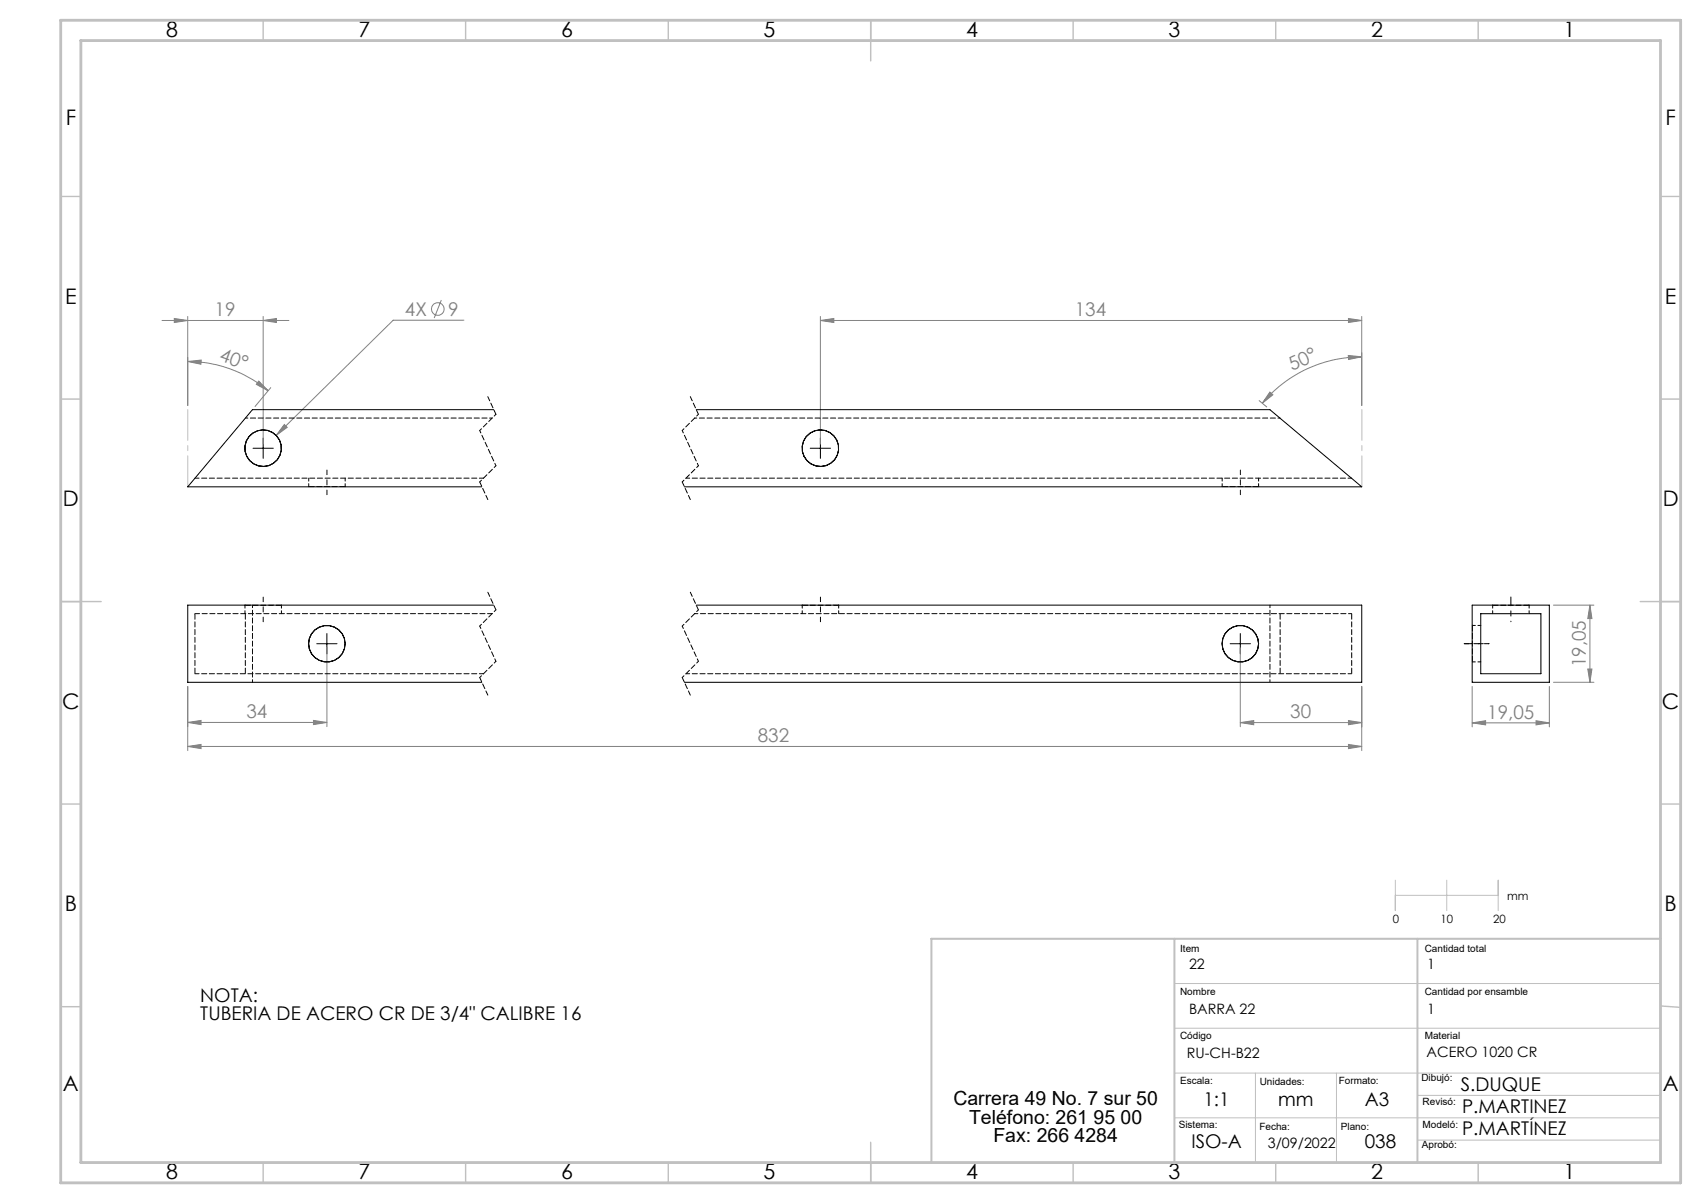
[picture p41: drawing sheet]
<svg xmlns="http://www.w3.org/2000/svg" width="420mm" height="297mm" viewBox="0 0 420 297" stroke-linecap="round" stroke-linejoin="round" font-family="sans-serif">
<defs><g id="words">
<g font-size="5.3">
<text x="41" y="9">8</text>
<text x="88.5" y="9">7</text>
<text x="138.5" y="9">6</text>
<text x="188.5" y="9">5</text>
<text x="238.5" y="9">4</text>
<text x="288.5" y="9">3</text>
<text x="338.5" y="9">2</text>
<text x="386" y="9">1</text>
<text x="16.2" y="30.8">F</text>
<text x="411.2" y="30.8">F</text>
<text x="16.1" y="75">E</text>
<text x="411.1" y="75">E</text>
<text x="15.5" y="125">D</text>
<text x="410.5" y="125">D</text>
<text x="15.4" y="175">C</text>
<text x="410.4" y="175">C</text>
<text x="16" y="225">B</text>
<text x="411" y="225">B</text>
<text x="15.5" y="269.3">A</text>
<text x="410.5" y="269.3">A</text>
<text x="41" y="291">8</text>
<text x="88.5" y="291">7</text>
<text x="138.5" y="291">6</text>
<text x="188.5" y="291">5</text>
<text x="238.5" y="291">4</text>
<text x="288.5" y="291">3</text>
<text x="338.5" y="291">2</text>
<text x="386" y="291">1</text>
</g>
<g font-size="4.8">
<text x="235.4" y="272.9">Carrera 49 No. 7 sur 50</text>
<text x="239.3" y="277.4">Teléfono: 261 95 00</text>
<text x="245.3" y="281.9">Fax: 266 4284</text>
</g>
<g font-size="4.7" fill="#808080">
<text x="100" y="78">4X</text>
<text x="110.7" y="78">9</text>
<text x="53" y="78.1">19</text>
<text x="265.4" y="78.1">134</text>
<text x="53.9" y="88.9" transform="rotate(20 53.9 88.9)">40°</text>
<text x="319.1" y="91.6" transform="rotate(-25 319.1 91.6)">50°</text>
<text x="391.6" y="164.7" transform="rotate(-90 391.6 164.7)">19,05</text>
<text x="60.9" y="177.3">34</text>
<text x="318.6" y="177.4">30</text>
<text x="367.2" y="177.4">19,05</text>
<text x="187.1" y="183.3">832</text>
</g>
<g font-size="4.7">
<text x="49.5" y="247.3">NOTA:</text>
<text x="49.5" y="251.8">TUBERIA DE ACERO CR DE 3/4&quot; CALIBRE 16</text>
<text x="360.7" y="269.2">S.DUQUE</text>
<text x="297.2" y="272.9">1:1</text>
<text x="315.6" y="272.9">mm</text>
<text x="337" y="272.9">A3</text>
<text x="361" y="274.8">P.MARTINEZ</text>
<text x="361" y="280.2">P.MARTÍNEZ</text>
<text x="294.2" y="283.5">ISO-A</text>
<text x="337" y="283.5">038</text>
</g>
<g font-size="3.5">
<text x="293.6" y="239.2">22</text>
<text x="352.4" y="239.2">1</text>
<text x="293.6" y="250.2">BARRA 22</text>
<text x="352.4" y="250.2">1</text>
<text x="293.1" y="261.2">RU-CH-B22</text>
<text x="352.2" y="261.1">ACERO 1020 CR</text>
<text x="313" y="283.5">3/09/2022</text>
</g>
<g font-size="2.8">
<text x="343.9" y="227.8">0</text>
<text x="355.7" y="227.8">10</text>
<text x="368.7" y="227.8">20</text>
<text x="372.2" y="222.3">mm</text>
</g>
<g font-size="2.5">
<text x="291.4" y="235.1">Item</text>
<text x="351.8" y="235.1">Cantidad total</text>
<text x="291.4" y="245.5">Nombre</text>
<text x="351.8" y="245.5">Cantidad por ensamble</text>
<text x="291.4" y="256.5">Código</text>
<text x="351.8" y="256.5">Material</text>
<text x="291.4" y="267.7">Escala:</text>
<text x="311" y="267.8">Unidades:</text>
<text x="330.6" y="267.7">Formato:</text>
<text x="351" y="267">Dibujó:</text>
<text x="351.3" y="272.9">Revisó:</text>
<text x="291" y="278.4">Sistema:</text>
<text x="311" y="279">Fecha:</text>
<text x="331.1" y="279">Plano:</text>
<text x="351.3" y="278.4">Modeló:</text>
<text x="351.1" y="283.5">Aprobó:</text>
</g>
</g></defs>
<g fill="none" stroke="#808080" stroke-width=".25">
<path d="M40 79.1h31.3M43 78.6l3.4 .5-3.4 .5zM46.4 78.1v22M65 79.1l3.3-.5v1zM65 78.1v31.5M109 74.1l-1.8 4.4M114.5 79.1h-17.4l-28.9 28.4M202.6 79.1l3.3-.5v1zM202.6 79.1h133.6M202.6 78.1v31.5M333 78.6l3.2 .5-3.2 .5zM336.2 78.1v22"/>
<path d="M46.4 89.2l3.3-.3-.1 1zM46.4 89.2a30.9 30.9 0 0 1 19.8 7.3M63.9 94.1l2.3 2.4-2.9-1.6zM66.9 95.7l-3.9 4.7M310.9 98.9l1.9 1.6M313.5 96.8l.8 .7-2.6 2.1zM332.9 87.8l3.3 .3-3.2 .7zM336.2 88.1a32 32 0 0 0-24.5 11.5M70.2 104.8l.7 .7-2.7 2zM80.7 159.9v19.5M306.2 159.9v19.5M383.6 149.4h10"/>
<path d="M392.6 149.4l.5 3.3h-1.1zM392.6 149.4v19M46.4 178.4l3.2-.5v1zM46.4 169.5v15.8M46.4 178.4h34.3M77.4 177.9l3.3 .5-3.3 .5zM306.2 178.4l3.4-.5v1zM306.2 178.4h30M333 177.9l3.2 .5-3.2 .5zM336.2 169.5v15.8M363.5 178.5l3.3-.6v1.1zM363.5 169.5v10"/>
<path d="M363.5 178.5h19.1M379.3 177.9l3.3 .6-3.3 .5zM382.6 169.5v10M383.6 168.4h10M392 165.2h1.1l-.5 3.2zM46.4 184.3l3.2-.5v1zM46.4 184.3h289.8M333 183.8l3.2 .5-3.2 .5z"/>
<circle cx="108.1" cy="76.3" r="1.55"/>
</g>
<path d="M80.7 122.1v-6.1M306.3 122.1v-6.1M65 147.4v6.1M202.6 153.5v-6.1M361.6 158.9h6" fill="none" stroke="#000" stroke-width=".25" stroke-dasharray="15.2 1.3 1.3 1.3" stroke-dashoffset="14.1"/>
<path d="M361.5 158.9h2.1M373.1 147.4v2" fill="none" stroke="#000" stroke-width=".25" stroke-dasharray="15.2 1.3 1.3 1.3"/>
<path d="M367.6 158.9h-4M373.1 153.5v-4.1" fill="none" stroke="#000" stroke-width=".25" stroke-dasharray="15.2 1.3 1.3 1.3" stroke-dashoffset="15.1"/>
<path d="M62.5 110.7h5M65 108.2v5M200.1 110.7h5M202.6 108.2v5M78.2 158.9h5M80.7 156.4v5M303.7 158.9h5.1M306.2 156.4v5" fill="none" stroke="#000" stroke-width=".25"/>
<path d="M120.5 97.9l2 4.4M170.5 97.9l2 4.4M118.5 119l2 4.3M168.5 119l2 4.3M120.5 146.2l2 4.4M170.5 146.2l2 4.4M118.5 167.3l2 4.3M168.5 167.3l2 4.3" fill="none" stroke="#000" stroke-width=".25" stroke-dasharray="1.3 .6" stroke-dashoffset=".1"/>
<path d="M122.5 102.3l-4 4M122.5 115l-4 4M172.5 102.3l-4 4M172.5 115l-4 4M122.5 150.6l-4 4M172.5 150.6l-4 4M122.5 163.3l-4 4M172.5 163.3l-4 4" fill="none" stroke="#000" stroke-width=".25" stroke-dasharray="1.3 .6" stroke-dashoffset=".7"/>
<path d="M118.5 106.3l4 8.7M168.5 106.3l4 8.7M118.5 154.6l4 8.7M168.5 154.6l4 8.7" fill="none" stroke="#000" stroke-width=".25" stroke-dasharray="1.3 .6" stroke-dashoffset=".6"/>
<path d="M344.5 217.3v7.5M357.2 217.3v7.5M369.9 217.3v7.5M344.5 221h25.4M290 242.8h120M290 253.9h120M290 264.9h120M290 276h120M310 264.9v22.1M330 264.9v22.1M350 270.4h60M350 281.5h60" fill="none" stroke="#c0c0c0" stroke-width=".25"/>
<g fill="none" stroke="#c0c0c0" stroke-width=".35">
<path d="M65 5v5M115 5v5M165 5v5M215 5v10M265 5v5M315 5v5M365 5v5M15 48.5h5M410 48.5h5M15 98.5h5M410 98.5h5M15 148.5h10"/>
<path d="M405 148.5h10M15 198.5h5M410 198.5h5M15 248.5h5M410 248.4l5 .3M65 287v5M115 287v5M165 287v5M215 282v10M265 287v5M315 287v5M365 287v5"/>
</g>
<path d="M290 231.8v55.2M350 231.8v55.2M410 231.8h-180v55.2" fill="none" stroke="#c0c0c0" stroke-width=".5"/>
<path d="M15 5h400v287h-400zM20 10h390v277h-390z" fill="none" stroke="#c0c0c0" stroke-width=".7"/>
<path d="M46.4 120.2v-19.1M336.3 120.2v-19.1" fill="none" stroke="#c0c0c0" stroke-width=".25" stroke-dasharray="15.2 1.3 1.3 1.3" stroke-dashoffset="7.6"/>
<g fill="#808080">
<path d="M63.9 94.1l2.3 2.4-2.9-1.6zM46.4 89.2l3.3-.3-.1 1z"/>
<path d="M77.4 177.9l3.3 .5-3.3 .5zM46.4 178.4l3.2-.5v1zM65 79.1l3.3-.5v1zM43 78.6l3.4 .5-3.4 .5z"/>
<path d="M46.4 184.3l3.2-.5v1zM333 183.8l3.2 .5-3.2 .5zM306.2 178.4l3.4-.5v1zM333 177.9l3.2 .5-3.2 .5zM70.2 104.8l-2 2.7 2.7-2zM202.6 79.1l3.3-.5v1zM333 78.6l3.2 .5-3.2 .5zM363.5 178.5l3.3-.6v1.1zM379.3 177.9l3.3 .6-3.3 .5z"/>
<path d="M332.9 87.8l3.3 .3-3.2 .7zM313.5 96.8l.8 .7-2.6 2.1z"/>
<path d="M392 165.2h1.1l-.5 3.2zM392.6 149.4l.5 3.3h-1.1z"/>
</g>
<g fill="none" stroke="#000" stroke-width=".25">
<path d="M121.9 101.1h-59.6l-15.9 19.1h72.6M171.9 101.1h141.6l22.7 19.1h-167.2M121.9 149.4h-75.5v19h72.6M171.9 149.4h164.3v19h-167.2M363.5 149.4h19.1v19h-19.1zM365.6 151.5h14.9v14.8h-14.9z"/>
<circle cx="65" cy="110.6" r="4.5"/>
<circle cx="202.6" cy="110.6" r="4.5"/>
<circle cx="80.7" cy="158.9" r="4.5"/>
<circle cx="306.3" cy="158.9" r="4.5"/>
</g>
<path d="M76.2 120.1h9M301.8 120.1h9M60.6 151.5v14.8M333.8 151.5v14.8M363.6 154.4v9M377.6 149.4h-9M48.1 166.3v-14.8M316.1 166.3v-14.8" fill="none" stroke="#000" stroke-width=".25" stroke-dasharray="1.3 .6" stroke-dashoffset="-.1"/>
<g fill="none" stroke="#000" stroke-width=".25" stroke-dasharray="1.3 .6" stroke-dashoffset=".5">
<path d="M76.2 118v2.1M301.8 118v2.1M85.2 120.1v-2.1M310.8 120.1v-2.1M60.5 149.4v2.1M69.5 151.5v-2.1M171.5 151.5h162.3M198.1 149.4v2.1M207.1 151.5v-2.1M365.6 154.4h-2M368.6 149.4v2.1M377.6 151.5v-2.1"/>
<path d="M363.6 163.4h2"/>
</g>
<path d="M169.4 118h164.4M169.4 166.3h164.4" fill="none" stroke="#000" stroke-width=".25" stroke-dasharray="1.3 .6" stroke-dashoffset=".4"/>
<g fill="none" stroke="#000" stroke-width=".25" stroke-dasharray="1.3 .6">
<path d="M76.2 120.1v.1M85.3 120.2l-.1-.1M301.8 120.1l-.1 .1M310.8 120.2v-.1M60.5 149.4h.1M60.6 149.4h-.1M69.5 149.4h-8.9M69.5 149.4h.1M198.1 149.4h.1M198.2 149.4h-.1M207.1 149.4h-8.9M207.1 149.4h.1"/>
<path d="M363.6 154.4h-.1M368.5 149.4h.1M377.6 149.4h.1M363.5 163.4h.1"/>
</g>
<path d="M60.6 103.2h60.9M62.3 149.4v19M313.6 168.4v-19" fill="none" stroke="#000" stroke-width=".25" stroke-dasharray="1.3 .6" stroke-dashoffset=".6"/>
<path d="M48.1 151.5h73.4" fill="none" stroke="#000" stroke-width=".25" stroke-dasharray="1.3 .6" stroke-dashoffset=".1"/>
<path d="M48.1 118h71.3M48.1 166.3h71.3" fill="none" stroke="#000" stroke-width=".25" stroke-dasharray="1.3 .6" stroke-dashoffset=".3"/>
<path d="M171.5 103.2h144.6" fill="none" stroke="#000" stroke-width=".25" stroke-dasharray="1.3 .6" stroke-dashoffset=".7"/>
<use href="#words"/>
</svg>
